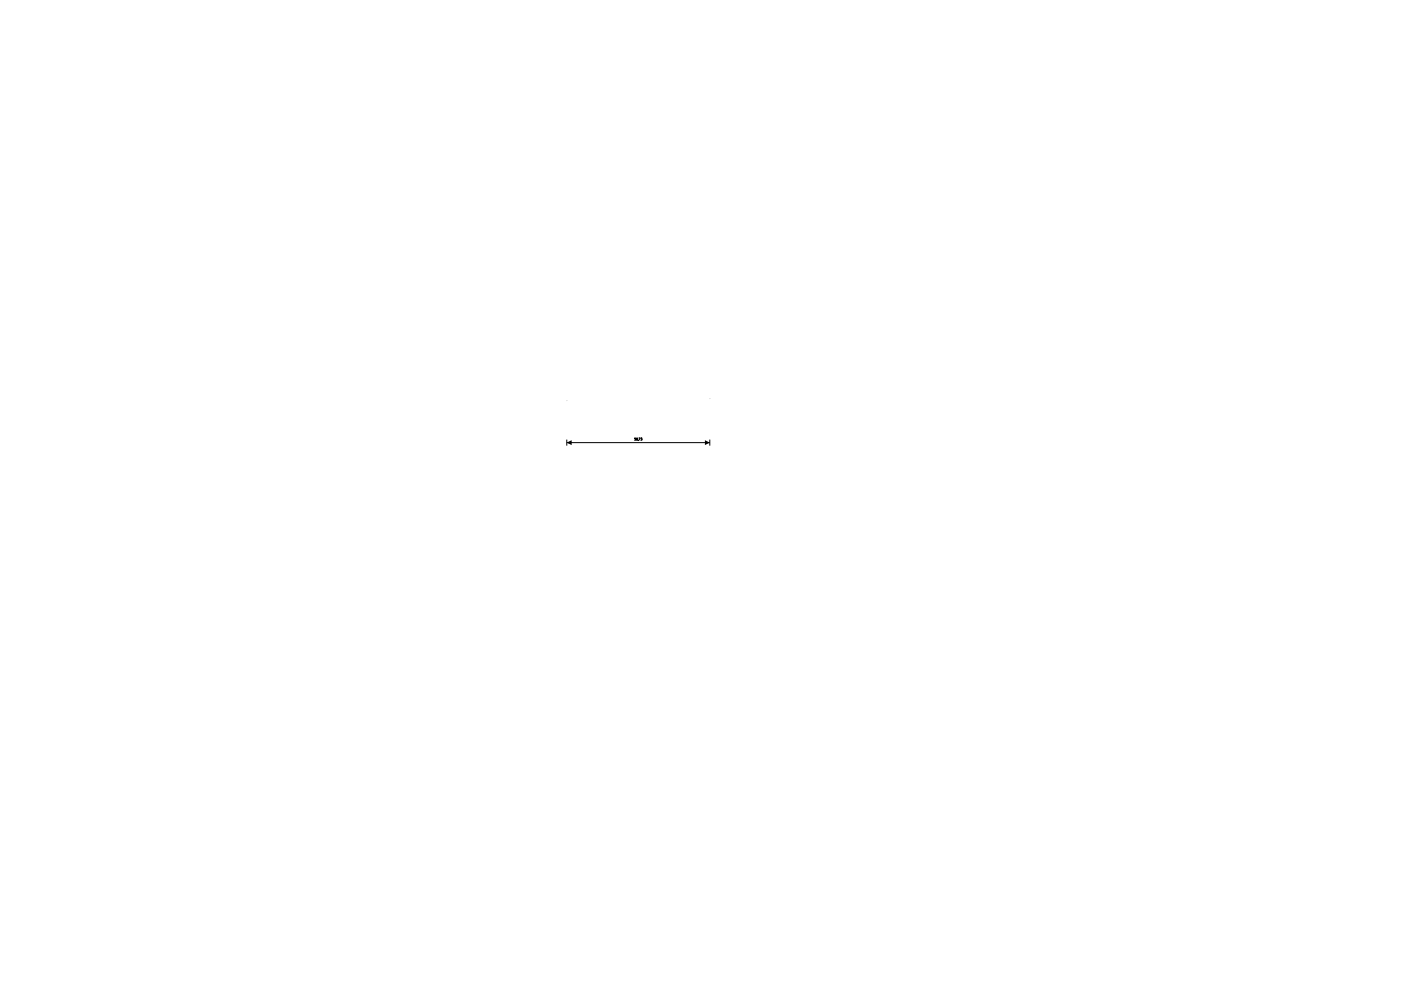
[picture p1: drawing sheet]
<svg xmlns="http://www.w3.org/2000/svg" width="297mm" height="210mm" viewBox="0 0 297 210" stroke-linecap="round" stroke-linejoin="round" font-family="sans-serif">
<g fill="none" stroke="#000" stroke-width=".21">
<path d="M120.2 93.8h30.3M120.2 93.2v1.3M134.8 92.8h-.3v.3a.18 .18 0 0 1 .3 0 .18 .18 0 0 1 0 .2 .18 .18 0 0 1-.3 0M134.9 93.3h.1M134.9 92.9l.3 .2v.2h-.3v-.2l.3-.1zM135.3 93.3v.1M135.3 93.4v.1M135.4 92.8h.4l-.3 .6M135.9 92.8h.2l-.1 .2 .1 .1M136.1 93.1h.1M136.1 93.1a.18 .18 0 0 1 0 .2 .18 .18 0 0 1-.3 0M150.5 93.2v1.3"/>
<circle cx="120.2" cy="84.9" r="0"/>
<circle cx="150.5" cy="84.5" r="0"/>
</g>
<path d="M120.2 93.8l1-.5v1.1zM149.5 93.3l1 .5-1 .6z" fill="#000"/>
</svg>
